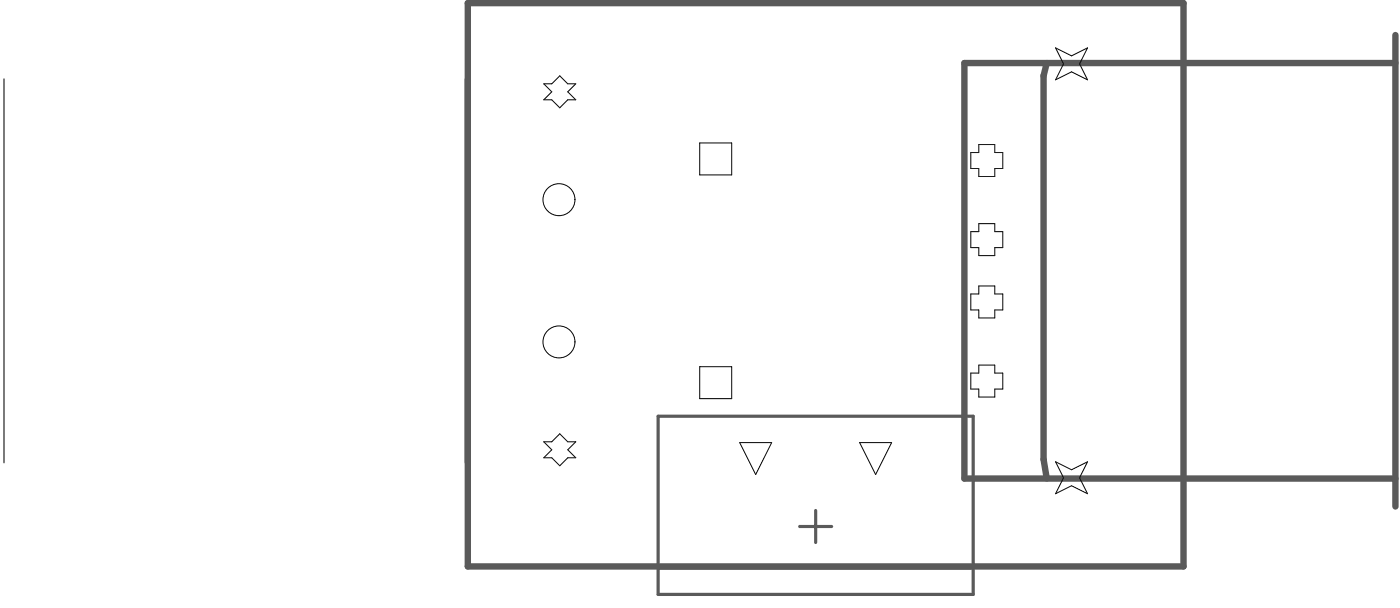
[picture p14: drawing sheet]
<svg xmlns="http://www.w3.org/2000/svg" width="123mm" height="54mm" viewBox="0 0 123 54" stroke-linecap="round" stroke-linejoin="round" font-family="sans-serif">
<path d="M58 50v-13.3h27.8v13.3M58 50.1h27.8v2.3h-27.8zM70.5 46.4h2.8M71.9 45v2.8" fill="none" stroke="#5a5a5a" stroke-width=".28"/>
<path d="M41.3 .3h63.1v49.7h-63.1zM92.3 5.6l-.3 1.1v33.8l.3 1.7M123.1 5.6h-38v36.6h38M123.1 3.1v41.6" fill="none" stroke="#5a5a5a" stroke-width=".56"/>
<path d="M.4 7v33.8M41 7v33.8" fill="none" stroke="#5a5a5a" stroke-width=".14"/>
<g fill="none" stroke="#000" stroke-width=".09">
<path d="M48 7.4h.7l.7-.7 .7 .7h.7l-.7 .7 .7 .7h-.7l-.7 .7-.7-.7h-.7l.7-.7zM61.7 12.6h2.8v2.8h-2.8zM85.6 13.5h.7v-.8h1.4v.8h.7v1.4h-.7v.7h-1.4v-.7h-.7zM93.1 4.2l1.4 .7 1.4-.7-.7 1.4 .7 1.4-1.4-.7-1.4 .7 .7-1.4zM48 39h.7l.7-.7 .7 .7h.7l-.7 .7 .7 .7h-.7l-.7 .7-.7-.7h-.7l.7-.7zM61.7 32.3h2.8v2.9h-2.8zM65.2 39h2.9l-1.5 2.9zM75.8 39h2.8l-1.4 2.9zM85.6 20.4h.7v-.7h1.4v.7h.7v1.4h-.7v.7h-1.4v-.7h-.7zM85.6 25.9h.7v-.7h1.4v.7h.7v1.4h-.7v.7h-1.4v-.7h-.7zM85.6 32.9h.7v-.7h1.4v.7h.7v1.4h-.7v.7h-1.4v-.7h-.7zM93.1 40.7l1.4 .7 1.4-.7-.7 1.4 .7 1.4-1.4-.7-1.4 .7 .7-1.4z"/>
<circle cx="49.3" cy="17.6" r="1.41"/>
<circle cx="49.3" cy="30.2" r="1.41"/>
</g>
</svg>
